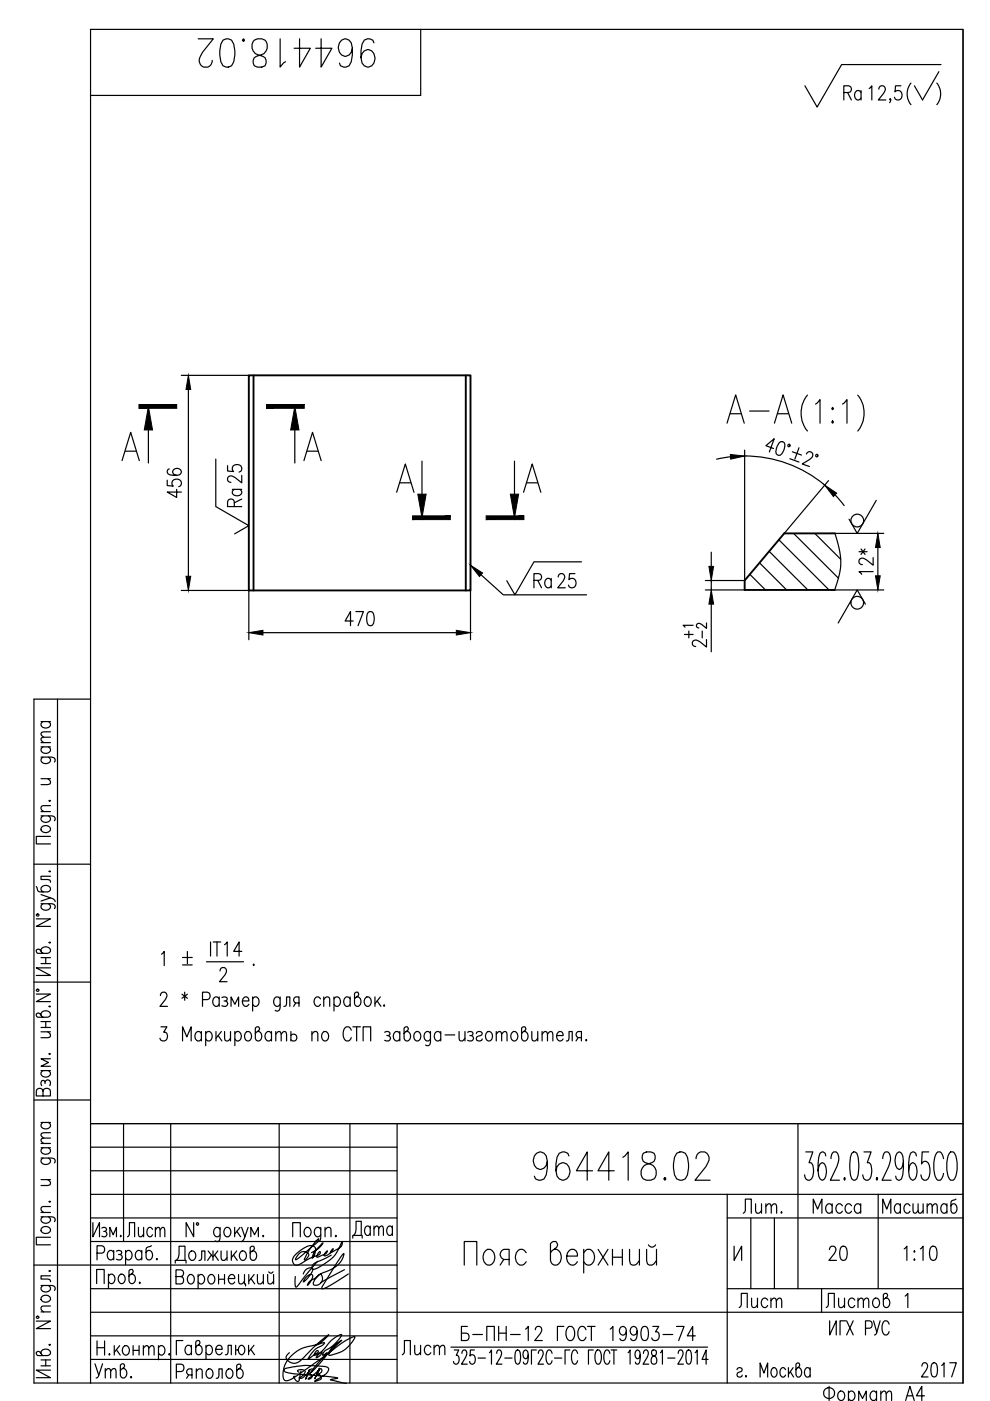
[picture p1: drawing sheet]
<svg xmlns="http://www.w3.org/2000/svg" width="210mm" height="297mm" viewBox="0 0 210 297" stroke-linecap="round" stroke-linejoin="round" font-family="sans-serif">
<defs><g id="words">
<g font-size="10.1">
<text x="40.9" y="15.5">964418.02</text>
<text x="152.8" y="91">А-А</text>
<text x="111.8" y="251.5">964418.02</text>
</g>
<text font-size="8.4" x="191.2" y="23.3">( )</text>
<g font-size="6.6">
<text x="177.8" y="22.6">Ra</text>
<text x="39.5" y="106.5" transform="rotate(-90 39.5 106.5)">456</text>
<text x="52.2" y="108.7" transform="rotate(-90 52.2 108.7)">Ra</text>
<text x="111.8" y="125.9">Ra</text>
<text x="72" y="134.1">470</text>
<text x="33.2" y="206">1 %%P .</text>
<text x="25.8" y="263.5">Лист</text>
<text x="156.3" y="258.6">Лит.</text>
<text x="171.1" y="258.6">Масса</text>
<text x="185.9" y="258.6">Масштаб</text>
<text x="174.6" y="268.5">20</text>
<text x="19" y="293.5">Утв.</text>
<text x="84" y="288.6">Лист</text>
</g>
<g font-size="6.2">
<text x="185.9" y="123.1" transform="rotate(-90 185.9 123.1)">12*</text>
<text x="155.6" y="278.3">Лист</text>
<text x="173.9" y="278.3">Листов</text>
<text x="96.7" y="285.4">Б-ПН-12 ГОСТ 19903-74</text>
<text x="194" y="293.2">2017</text>
<text x="173.6" y="298.1">Фоpмат А4</text>
</g>
</g></defs>
<path d="M52.8 79.6h47v45.6h-47zM53.8 79.6v45.6M98.8 79.6v45.6M177 113.1h-10.7l-8.4 10v2h19.1" fill="none" stroke="#000" stroke-width=".4"/>
<g fill="none" stroke="#000" stroke-width=".25">
<path d="M89.2 6.2v14h-70M186.3 18.9l.3-.6 .7-.1a.94 .94 0 0 1 .1 1.6l-1.2 1.4h1.6M199.5 13.7h-21.1l-5.2 9-2.5-4.5M204.2 6.2v287M38.4 79.6h14.4M25.9 97.7l1.8-6 1.8 6M26.6 95.7h2.3M31.5 91.2v7M39.9 82.6v39.6M45.8 97.3v10.1l7 4-3 1.8M48.2 98.7v1.2l1.3 .1a.87 .87 0 0 1-.1-1.1 .87 .87 0 0 1 1-.4 .82 .82 0 0 1 .9 .7 .82 .82 0 0 1-.6 .9M62.5 91.2v7"/>
<path d="M64.4 97.7l1.9-6 1.8 6M65.1 95.7h2.3M89.5 97.8v7M109.1 97.8v7M154.9 96.8l-3 .6M157.9 95.4v27.7h-8.3M157.9 96.7a26.4 26.4 0 0 1 17 6.2M164 95.1l-1.6-.6 1.7-1.5-1 2.8M165.1 94l.4-.4 .6 .1a1.47 1.47 0 0 1 0 1.9l-.7 .9h-.6a1.45 1.45 0 0 1 0-1.9zM167.2 94.2l.3 .1-.1 .4-.3-.1zM167.5 97.3l1.9 .7M168 95.8l1.9 .7"/>
<path d="M169.4 94.9l-.9 2.4M171 96.3l.4-.5 .7 .1a.93 .93 0 0 1-.4 1.5l-1.6 1 1.5 .5M172.9 85.7l1-1v5M173.1 96.4l.3 .1-.1 .3-.3-.1zM176.5 86.4l.2 .2-.2 .3-.2-.3zM176.5 89.2l.2 .3-.2 .2-.2-.2zM178.6 85.7l1-1v5M181.9 83.8a6 6 0 0 1 0 7.6M84.1 104.4l1.8-6 1.9 6M84.8 102.4h2.3M111 104.4l1.8-6 1.9 6M111.7 102.4h2.3"/>
<path d="M123.3 119.1h-10.1l-4 7-1.8-3M150.8 117.1v3M161 119.3l5.8 5.8M163.1 116.9l8.2 8.2M165.1 114.4l10.7 10.7M168.3 113.1l9.5 9.5M172.8 113.1l5.5 5.5M175.7 101.9l-9.4 11.2M176.1 113.1h11.3M177 113.1a17.9 17.9 0 0 1 1.3 6.8 18.1 18.1 0 0 1-1.3 5.2M177 104.9l2 2.3M185.8 106.1l-4.1 7-1.7-3"/>
<path d="M38.4 125.2h14.4v10.4M55.8 134.1h41M99.8 125.2v10.4M102 121.9l4.7 4.2h17.7M121.9 121.6h-1.1l-.2 1.3a.88 .88 0 0 1 1.1-.2 .88 .88 0 0 1 .4 1.1 .82 .82 0 0 1-.6 .8 .82 .82 0 0 1-1-.5M145.1 134.5h1.9M146 133.8v1.5M147 132.6h-2.2l.4 .4M148.9 133.8v1.5M149.6 125.1h8.3M149.8 135.6v1.6l-1.4-1.2a.86 .86 0 0 0-1-.3 .86 .86 0 0 0-.6 .9l.3 .4 .4 .1M149.8 132.1v1.1l-1-.8-.7-.2-.4 .3v.3l.5 .3"/>
<path d="M150.8 123.1v2M150.8 128.1v10.1M159 121.8l3.3 3.3M176.1 125.1h11.3M183.5 128.1l-1.8-3-4 7M8.7 158.4h2M8.7 157.4h2M8.7 153h2M9.1 158.4a.67 .67 0 0 0-.4 .6 .67 .67 0 0 0 .4 .6 1.01 1.01 0 0 0 1.6-.8l-.4-.4M9.1 153a.66 .66 0 0 0-.4 .6 .66 .66 0 0 0 .4 .6 .9 .9 0 0 0 1.1 .1 .9 .9 0 0 0 .4-1.1l-.3-.2M10.7 156.3l-1.9 .1-.1 .5 .6 .5M10.7 155.2l-1.9 .1-.1 .4 .6 .6"/>
<path d="M12.2 148.2v145M19.2 148.2h-12v145h197M8.7 173l2.7 .1a.58 .58 0 0 1 .1 .9M8.7 160.5l2.7 .1a.58 .58 0 0 1 .1 1M8.7 172.1h2M8.7 165.1h2M8.8 175.4a1.07 1.07 0 0 1 1.2-.3 1.07 1.07 0 0 1 .7 .9 1.06 1.06 0 0 1-1.1 .5 1.06 1.06 0 0 1-.9-.9zM9.1 173l-.1 .1a.59 .59 0 0 0-.2 .9 1.07 1.07 0 0 0 1.2 .3 1.07 1.07 0 0 0 .7-.9l-.4-.4M9.1 160.5l-.1 .1a.59 .59 0 0 0-.2 1 1.07 1.07 0 0 0 1.2 .3 1.07 1.07 0 0 0 .7-.9l-.4-.5M10.1 165.1l.6 .6-.1 .5-1.9 .2M10.4 169.8l.2-.1 .1 .1-.1 .1zM10.7 177.3h-3v1.6h3"/>
<path d="M10.7 170.8l-1.9 .1-.1 .6 .6 .6M7.2 183.2h12M7.7 194.8h3l-3 1.6h3M7.7 188l.4 1 2 .1a.64 .64 0 0 0 .6-.6 .64 .64 0 0 0-.4-.7 .91 .91 0 0 0-1.1 0 .91 .91 0 0 0-.4 1.1l.3 .2M7.8 193.8h.4v.4h-.4zM8.7 191.6l2.7 .1a.58 .58 0 0 1 .1 .9M8.7 189.7l2 .7-2 .6M9.1 191.6l-.1 .1a.59 .59 0 0 0-.2 .9 1.07 1.07 0 0 0 1.2 .4 1.07 1.07 0 0 0 .7-.9l-.4-.5M10.4 199.8l.2-.1 .1 .1-.1 .2zM10.4 184.8l.2-.2 .1 .2zM10.7 190.4l.6 .2 .4 .6M10.7 185.8h-2v.7l1.9 .1 .1 .4"/>
<path d="M7.2 208.2h12M7.7 210.8h3l-3 1.6h3M7.8 209.8h.4v.3h-.4zM8.7 215.2a1 1 0 0 1 1-.9 1 1 0 0 1 1 .9l-.6 .5h-2.1l-.3-.4v-.3l.4-.2 .3 .1 .7 .8M8.7 218.8h2M8.7 216.6h2M8.7 217.8h2M8.7 201.7a1 1 0 0 1 1-1 1 1 0 0 1 1 1l-.6 .4h-2.1l-.3-.3v-.4l.4-.2 .3 .1 .7 .8M8.7 203h2M8.7 204.3h2M9.7 203v1.3M9.7 216.6v1.2"/>
<path d="M10.1 218.8l.6 .5-.1 .6-1.9 .1M10.4 213.4l.2-.1 .1 .1-.1 .1zM10.7 205.2h-3l3 1.6h-3M34 211.1l.2-.6 .7-.1a.94 .94 0 0 1 .2 1.5l-1.2 1.5h1.6M34.1 217.7h1.3l-.7 1.1h.4a.95 .95 0 0 1 .3 1.4 .95 .95 0 0 1-1.4 .2l-.1-.3M38.6 210.8l1.1 .9M39.2 210.4v1.7M39.7 210.8l-1.1 .9M42.7 219.1l-.5-.4a1 1 0 0 0-.9 1 1 1 0 0 0 .9 1l.5-.4M42.7 218.7v2M42.9 211.9h1.1a.82 .82 0 0 0 .6-.8 .82 .82 0 0 0-.6-.7h-1.1v3M43.6 219.1l.2-.3a.8 .8 0 0 1 1 .1 .8 .8 0 0 1 .2 .9 .8 .8 0 0 1-.9 .9l-.5-.4"/>
<path d="M43.6 218.7v3M45.8 218.7v2M46.2 219.6l.8 1.1M46.5 211.8a.66 .66 0 0 0-.7-.5 .66 .66 0 0 0-.6 .5 .9 .9 0 0 0 0 1.1 .9 .9 0 0 0 1 .3l.3-.3M46.5 211.4v2M46.9 218.7l-1.1 1.4M47 211.5a.73 .73 0 0 1 1.2 .3l-.1 .3-.6 .1M47.6 218.7l.1 1.9 .6 .1 .6-.6M47.8 212.2a.59 .59 0 0 1 .5 .6 .59 .59 0 0 1-.5 .6l-.8-.2M48.9 218.7v2M49 213.4v-2l.8 1.5 .8-1.5v2M49.8 219.1a.66 .66 0 0 1 .6-.4 .66 .66 0 0 1 .6 .4 1 1 0 0 1-.8 1.6l-.4-.4"/>
<path d="M49.8 218.7v3M51.4 212.2h1.4a.66 .66 0 0 0-.5-.8 .66 .66 0 0 0-.8 .4 1.01 1.01 0 0 0 .8 1.6l.5-.5M52.2 218.8a.8 .8 0 0 1 .9 .1 .8 .8 0 0 1 .2 .9 .8 .8 0 0 1-.9 .9 1.18 1.18 0 0 1-.2-1.9zM53.6 211.8a.67 .67 0 0 1 .6-.5 .67 .67 0 0 1 .6 .5 1.01 1.01 0 0 1-.8 1.6l-.4-.5M53.6 211.4v3M54.6 218.7a1 1 0 0 1 .9 1 1 1 0 0 1-.9 1l-.5-.6v-2.1l.4-.3h.3l.2 .4-.1 .3-.8 .7M57.6 219.1l-.5-.4a1 1 0 0 0-.9 1 1 1 0 0 0 .9 1l.5-.4M57.6 218.7v2M58.5 219.3l.5-.6 .5 .1 .1 1.9M58.5 218.7v2M59.4 211.8l-.1-.1a.59 .59 0 0 0-.9-.2 1.07 1.07 0 0 0-.4 1.1 1.07 1.07 0 0 0 .9 .8l.5-.5M59.4 211.4l-.1 2.7a.58 .58 0 0 1-.9 .1"/>
<path d="M59.6 219.3l.6-.6 .4 .1 .2 1.9M60.2 213.4l.4-.2 .2-1.8h.6v2M61.7 219.6a.73 .73 0 0 1 1.2 0 .73 .73 0 0 1-.4 1.1h-.5l-.3-.3M61.7 218.7v2M62.7 212.6l-.4 .8M63.4 212.6l-.9-.1a.67 .67 0 0 1 .2-1.1h.7v2M66.1 219.3l.6-.6 .6 .1 .1 1.9M66.1 218.7v2M68 211.8a.66 .66 0 0 0-.7-.5 .66 .66 0 0 0-.6 .5 1.01 1.01 0 0 0 .8 1.6l.5-.5M68.5 218.8l.3-.1a1 1 0 0 1 .9 1 1 1 0 0 1-.9 1 1.18 1.18 0 0 1-.3-1.9zM68.6 211.9l.6-.5 .6 .1 .1 1.9M68.6 211.4v2"/>
<path d="M70.8 211.8a.67 .67 0 0 1 .6-.5 .67 .67 0 0 1 .7 .5 1.01 1.01 0 0 1-.8 1.6l-.5-.5M70.8 211.4v3M74.2 211.8a.66 .66 0 0 0-.6-.5 .66 .66 0 0 0-.6 .5 .9 .9 0 0 0-.1 1.1 .9 .9 0 0 0 1.1 .3l.2-.3M74.2 211.4v2M74.5 218.4a.8 .8 0 0 0-.8-.7 .8 .8 0 0 0-.8 .7 1.88 1.88 0 0 0 .5 2.3 .84 .84 0 0 0 1.1-.7M74.8 217.7h1.6M75.6 211.4a1 1 0 0 1 .9 1 1 1 0 0 1-.9 1l-.4-.6v-2.2l.3-.2h.4l.2 .4-.1 .3-.8 .7M75.6 217.7v3M77.6 211.5a.64 .64 0 0 1 1 .3 1.01 1.01 0 0 1-.8 1.6 1.18 1.18 0 0 1-.2-1.9zM79.5 211.4v2M80 212.2l.8 1.2M80.6 211.4l-1.1 1.4"/>
<path d="M81.4 213.1v.3l-.1-.2zM81.6 218.8a.71 .71 0 0 1 1.1 .3l-.1 .3-.6 .2M82.4 219.6a.59 .59 0 0 1 .4 .5 .59 .59 0 0 1-.4 .6l-.8-.1M84.8 219.1l-.5-.4a1 1 0 0 0-.9 1 1 1 0 0 0 .9 1l.5-.4M84.8 218.7v2M86.1 218.7a1 1 0 0 1 1 1 1 1 0 0 1-1 1l-.4-.6v-2.1l.3-.3h.4l.2 .4-.1 .3-.8 .7M88.1 218.8a.8 .8 0 0 1 .9 .1 .8 .8 0 0 1 .2 .9 .8 .8 0 0 1-.9 .9 1.18 1.18 0 0 1-.2-1.9zM91.3 219.1l-.1-.1a.58 .58 0 0 0-1-.2 1.06 1.06 0 0 0-.3 1.2 1.06 1.06 0 0 0 .9 .7l.5-.4M91.3 218.7l-.1 2.7a.58 .58 0 0 1-1 .2M93.5 219.1l-.3-.3a.8 .8 0 0 0-.9 .1 .8 .8 0 0 0-.2 .9l.3 .8a.65 .65 0 0 0 1.1-.3M93.5 218.7v2M94.4 219.4h2"/>
<path d="M97.3 218.7l.1 1.9 .6 .1 .6-.6M98.6 218.7v2M99.2 218.8a.71 .71 0 0 1 1.1 .3l-.1 .3-.6 .2M100 219.6a.59 .59 0 0 1 .4 .5 .59 .59 0 0 1-.4 .6l-.8-.1M101 219.1a.66 .66 0 0 1 .6-.4 .66 .66 0 0 1 .6 .4l-.1 .3-.8 .3a.55 .55 0 0 0-.2 .9 .73 .73 0 0 0 1.1-.3M103.3 218.8a.8 .8 0 0 1 .9 .1 .8 .8 0 0 1 .2 .9 .8 .8 0 0 1-.9 .9 1.18 1.18 0 0 1-.2-1.9zM105.2 219.3l.6-.6 .4 .1 .2 1.9M105.2 218.7v2M106.4 219.3l.5-.6 .5 .1 .1 1.9M108.6 218.8l.3-.1a1 1 0 0 1 .9 1 1 1 0 0 1-.9 1 1.17 1.17 0 0 1-.3-1.9zM111 218.7a1 1 0 0 1 1 1 1 1 0 0 1-1 1l-.4-.6v-2.1l.3-.3h.4l.2 .4-.1 .3-.8 .7M112.8 218.7l.1 1.9 .5 .1 .6-.6"/>
<path d="M114 218.7v2M114.9 219.3l.6-.6 .5 .1 .1 1.9M114.9 218.7v2M116.1 219.3l.5-.6 .5 .1 .1 1.9M118 219.6h1.4a.67 .67 0 0 0-.4-.9 .67 .67 0 0 0-.9 .4 .99 .99 0 0 0 .8 1.6l.5-.4M122.6 220l-.5 .7M123.3 220h-.7l-.2-.2a.67 .67 0 0 1 .2-1.1h.7v2M7.2 233.2h12M8.7 227h2M8.7 238h2M9.1 238a.67 .67 0 0 0-.4 .6 .67 .67 0 0 0 .4 .6 .91 .91 0 0 0 1.1 .1 .91 .91 0 0 0 .4-1.1l-.3-.2M9.1 231.3a.73 .73 0 0 0-.7-.6 .73 .73 0 0 0-.7 .6v1.1h3v-1.1a.81 .81 0 0 0-.8-.6 .81 .81 0 0 0-.8 .6v1.1"/>
<path d="M9.1 227l-.4 .4a1 1 0 0 0 1 1 1 1 0 0 0 1-1l-.4-.4M9.5 229.4a.59 .59 0 0 1 .6-.5 .59 .59 0 0 1 .6 .5l-.1 .8M9.5 229.7l-.1-.5-.3-.1a.7 .7 0 0 0-.3 1.1M10.4 223.4h.3l-.1 .2zM10.7 224.5h-2l1.6 .8-1.6 .8h2M19.2 238.2h185M26.2 238.2v25M36.2 238.2v55M38.7 220.7v-3l.9 2.1 .9-2.1v3M59.2 238.2v55M74.2 238.2v55M77 220.7v-3h1.6v3"/>
<path d="M84.2 238.2v55M120.1 220.7l.4-.1 .1-1.9h.7v2M124.3 220.4l.1 .2-.1 .1-.1-.1zM169.2 238.2v35M8.7 258l2.7 .1a.58 .58 0 0 1 .1 .9M8.7 245.5l2.7 .1a.58 .58 0 0 1 .1 1M8.7 257.1h2M8.7 250.1h2M8.7 243.3h2M8.7 242.4h2M9.1 258l-.1 .1a.59 .59 0 0 0-.2 .9 1.07 1.07 0 0 0 1.2 .3 1.07 1.07 0 0 0 .7-.9l-.4-.4M9.1 245.5l-.1 .1a.59 .59 0 0 0-.2 1 1.07 1.07 0 0 0 1.2 .3 1.07 1.07 0 0 0 .7-.9l-.4-.5"/>
<path d="M9.1 243.3a.67 .67 0 0 0-.4 .7 .67 .67 0 0 0 .4 .6 1.01 1.01 0 0 0 1.6-.8l-.4-.5M10.1 250.1l.6 .6-.1 .5-1.9 .2M10.4 254.8l.2-.1 .1 .1-.1 .1zM10.7 255.8l-1.9 .1-.1 .6 .6 .6M10.7 241.3l-1.9 .1-.1 .5 .6 .5M10.7 240.2l-1.9 .1-.1 .4 .6 .6M19.2 253.2h185M19.2 258.2h65M19.2 243.2h65M19.2 248.2h65M19.7 259.2v3l1.4-3v3M41.1 259.2v3l-1.6-3v3"/>
<path d="M41.7 259.3h.3v.4h-.3zM78.5 259.9v2M79.3 259.9v2M83.2 259.9v2M154.2 258.2h50M154.2 253.2v40M159.2 258.2v15M164.2 258.2v15M170.8 244.2h1.5l-.8 2.3h.4a3.2 3.2 0 0 1 .2 3.4l-.4 .3h-.4l-.5-.3-.2-.8M175.1 245.1l-.1-.6-.4-.3-.7 .3a10.6 10.6 0 0 0-.3 4.9l.3 .5 .5 .3a2.37 2.37 0 0 0 .7-2.8l-.3-.6-.5-.3-.4 .3-.4 1.4M176.2 245.7a1.7 1.7 0 0 1 .5-1.5h.6a1.98 1.98 0 0 1 .4 2.3l-1.6 3.7h1.9M179.1 249.7l.1 .2-.1 .3-.2-.3z"/>
<path d="M180.6 244.5l.4-.3h.3l.4 .3a8.9 8.9 0 0 1 0 5.4l-.4 .3-.7-.3a8.9 8.9 0 0 1 0-5.4zM183.2 244.2h1.5l-.8 2.3h.4a3.2 3.2 0 0 1 .1 3.4l-.4 .3h-.4l-.4-.3-.3-.8M185.9 249.7l.2 .2-.2 .3-.1-.3zM186.2 253.2v20M187.2 245.7a1.7 1.7 0 0 1 .5-1.5h.6a1.98 1.98 0 0 1 .4 2.3l-1.7 3.7h1.9M191.5 246.2l-.4 1.5-.5 .2a2.35 2.35 0 0 1-.7-2.8l.3-.6 .4-.3 .5 .3a8.2 8.2 0 0 1 0 5.4l-.6 .3-.5-.3-.1-.5M194.3 245.1l-.1-.6-.5-.3-.6 .3a10.6 10.6 0 0 0-.3 4.9l.3 .5 .5 .3a2.35 2.35 0 0 0 .7-2.8l-.3-.6-.5-.3-.4 .3-.3 .6-.2 .8M196.9 244.2h-1.4l-.1 2.6 .5-.6h.5a2.22 2.22 0 0 1 .8 2.3l-.2 .9-.2 .5-.4 .3h-.5l-.4-.3-.2-.8M200.1 245.7l-.2-.6a.98 .98 0 0 0-1.1-.9 5.6 5.6 0 0 0 0 6 1.22 1.22 0 0 0 1.3-1.4M201.6 244.2a1.22 1.22 0 0 1 1.2 1.5 5.3 5.3 0 0 1-.7 4.5 1.2 1.2 0 0 1-1.2-1.4 5.4 5.4 0 0 1 .7-4.6zM7.2 268.2h77M7.8 279.1h.4v.3h-.4z"/>
<path d="M8.7 272.5l2.7 .2a.58 .58 0 0 1 .1 .9M8.7 278.1h2M8.8 260.4a1.07 1.07 0 0 1 1.2-.3 1.07 1.07 0 0 1 .7 .8 1.06 1.06 0 0 1-1.1 .6 1.06 1.06 0 0 1-.9-.9zM8.8 275a1.07 1.07 0 0 1 1.2-.4 1.07 1.07 0 0 1 .7 .9 1.06 1.06 0 0 1-1.1 .6 1.06 1.06 0 0 1-.9-.9zM9.1 272.5l-.1 .2a.59 .59 0 0 0-.2 .9 1.07 1.07 0 0 0 1.2 .3 1.07 1.07 0 0 0 .7-.9l-.4-.5M10.4 269.5l.2-.1 .1 .1-.1 .1zM10.7 262.3h-3v1.6h3M10.7 276.9l-1.9 .1-.1 .6 .6 .5M10.7 270.5h-2v.7l1.9 .1 .1 .5M19.2 278.2h185M19.2 263.2h65M19.2 273.2h65"/>
<path d="M20.5 272.1v-2.9h1.6v2.9M20.6 265.7h1a.81 .81 0 0 0 .6-.8 .81 .81 0 0 0-.6-.8h-1v3M21.6 260.4a.61 .61 0 0 1 1 .3l-.3 .4h-.3M22.3 261.1a.61 .61 0 0 1 .4 .5 .61 .61 0 0 1-.4 .6l-.7-.1M23 270.6l.2-.3a.8 .8 0 0 1 1 .1 .8 .8 0 0 1 .2 .9 .82 .82 0 0 1-.9 .8l-.5-.4M23 270.1v3M23.3 262.2v-2l.7 1.6 .7-1.6v2M24.1 265.6a.66 .66 0 0 0-.6-.5 .66 .66 0 0 0-.6 .5 .91 .91 0 0 0-.1 1.1 .91 .91 0 0 0 1.1 .3l.2-.3M24.1 265.1v2M24.7 265.3a.71 .71 0 0 1 1.1 .3l-.1 .2-.6 .2M25.4 270.3a.8 .8 0 0 1 .9 .1 .8 .8 0 0 1 .2 .9 .82 .82 0 0 1-.9 .8 1.18 1.18 0 0 1-.2-1.8zM25.5 266a.59 .59 0 0 1 .4 .5 .59 .59 0 0 1-.4 .6l-.8-.1"/>
<path d="M26.6 265.6l.5-.5a1 1 0 0 1 .9 1 1 1 0 0 1-.9 1l-.5-.4M26.6 265.1v3M27.8 270.1a1 1 0 0 1 .9 1 1 1 0 0 1-.9 1l-.5-.5v-2.2l.4-.2h.3l.3 .4-.2 .3-.8 .7M29.6 271.9v.2l-.1-.1zM30.1 265.6l-.5-.5a1 1 0 0 0-.9 1 1 1 0 0 0 .9 1l.5-.4M30.1 265.1v2M32.1 264.1l-1 .4-.1 2a.65 .65 0 0 0 .5 .6 .65 .65 0 0 0 .7-.4 1.01 1.01 0 0 0-.8-1.6l-.4 .5M33.3 266.8l.1 .2-.1 .1zM37.2 267.8v-.6h2.2v.6M37.3 270.7h1a.81 .81 0 0 1 .6 .7 .81 .81 0 0 1-.6 .8h-1v-3h1a.73 .73 0 0 1 .6 .7 .73 .73 0 0 1-.6 .8M37.4 267.2a3.1 3.1 0 0 0 .6-3h1.2v3M40.1 270.4l.2-.2a1 1 0 0 1 .9 1 1 1 0 0 1-.9 1 1.18 1.18 0 0 1-.2-1.8z"/>
<path d="M40.4 265.4a.64 .64 0 0 1 1 .2 1.01 1.01 0 0 1-.8 1.6 1.18 1.18 0 0 1-.2-1.8zM42 270.7l.5-.5a1 1 0 0 1 .9 1 1 1 0 0 1-.9 1l-.5-.4M42 270.2v3M42.2 267.2l.5-.1 .1-1.9h.6v2M44.1 265.2l1.1 1.3 1-1.3M44.4 270.4l.2-.2a1 1 0 0 1 1 1 1 1 0 0 1-1 1 1.17 1.17 0 0 1-.2-1.8zM44.8 266.1l-.8 1.1M45.2 265.2v2M45.5 266.1l.8 1.1M46.3 271.2h1.3M46.3 270.2v2M46.7 260.7l-.3-.3a.8 .8 0 0 0-.9 .1 .8 .8 0 0 0-.2 .9 .8 .8 0 0 0 .9 .8l.5-.4"/>
<path d="M46.7 260.2l-.2 2.7-.3 .3-.6-.1M46.9 265.2l.1 1.9 .6 .1 .5-.5M47.6 270.2v2M47.8 260.4a.8 .8 0 0 1 .9 .1 .8 .8 0 0 1 .2 .9 .8 .8 0 0 1-.9 .8 1.18 1.18 0 0 1-.2-1.8zM48.1 265.2v2M48.4 271.1h1.4a.66 .66 0 0 0-.4-.8 .66 .66 0 0 0-.9 .4 1 1 0 0 0 .8 1.5l.5-.4M49 265.2v2M49.5 266.1l.8 1.1M49.8 260.2v2M50.2 265.2l-1.2 1.5M50.2 261.1l.8 1.1M50.6 270.2l.1 1.9 .6 .1 .5-.6"/>
<path d="M50.9 260.2l-1.1 1.4M51.1 265.4a.64 .64 0 0 1 1 .2 1.01 1.01 0 0 1-.8 1.6 1.18 1.18 0 0 1-.2-1.8zM51.2 260.2l.7 2 .7-2M51.8 270.2v2h.3v.5M51.9 262.2l-.4 .9-.4 .1M52.7 270.2v2M53.2 262.2v-2l.8 1.6 .8-1.6v2M53.2 271.1l.8 1.1M53.5 265.2a1 1 0 0 1 .9 1 1 1 0 0 1-.9 1l-.5-.5v-2.2l.4-.3h.3l.3 .5-.2 .2-.8 .7M53.9 270.2l-1.2 1.4M54.6 270.2l.1 1.9 .6 .1 .5-.6M55.8 261.9l.1 .2-.1 .1-.1-.1z"/>
<path d="M55.8 270.2v2M56.7 270.2l.2 1.9 .5 .1 .6-.6M57 269.6a.5 .5 0 0 0 .4 .3 .5 .5 0 0 0 .5-.3M58 270.2v2M62.1 262.2v-3h1.6v3M63.3 266a1.25 1.25 0 0 1 2.2 .1l-.7 1h-.3a11.6 11.6 0 0 1 3.1-4.4l-.5 .8-3.5 3-.9 .6zM64.3 270.1a1.5 1.5 0 0 1 2-1.2 4.3 4.3 0 0 1-2 2.9 1.99 1.99 0 0 1 1.9-1.5 2.84 2.84 0 0 1-1 2.2l.5-.8 1.2-.7 .6-.5a.45 .45 0 0 1 .5-.3 .45 .45 0 0 1 .3 .5 1.34 1.34 0 0 1-.4 1.4 1.34 1.34 0 0 1-1.5 .2 3.2 3.2 0 0 1 2.1-2.5 5.7 5.7 0 0 0 4.4-3.7v-.3l-1.5 1.9-3 5-.2 .4 .1 .1a7.8 7.8 0 0 0 3.2-1.5l2.4-1.6M64.8 260.4a.8 .8 0 0 1 .9 .1 .8 .8 0 0 1 .3 .9 .81 .81 0 0 1-1 .8 1.17 1.17 0 0 1-.2-1.8zM66.1 265.6a4.6 4.6 0 0 0 2.4-2.1l-.2 .2a5.5 5.5 0 0 0-2.1 3v.1a2.39 2.39 0 0 0 .7-2.1l-.1-.1a1.42 1.42 0 0 0-2.1-.1l-.9 .6a2.99 2.99 0 0 0-1.8 2.3 .94 .94 0 0 0 .6 .8 .94 .94 0 0 0 1-.2l2-1.2 2-.8 .3-.3-.1-.3-.5 .6-.1 .5 1.2-.4a1.07 1.07 0 0 0 1-.9l-.3 .2a.56 .56 0 0 0-.3 .9 2.2 2.2 0 0 0 1.8-1.6l-.5 .9 1.3-.7a1.44 1.44 0 0 0 1.2-1.7l-.1 .1a8.9 8.9 0 0 1-6.2 5.8l-.2-.3a1.52 1.52 0 0 1 1.3-1.3l2.8-1.4M67.3 267.4l-4.5 5.5-.2-.4v-1.8M68 260.7l-.2-.3a.8 .8 0 0 0-.9 .1 .8 .8 0 0 0-.3 .9 .81 .81 0 0 0 1 .8l.4-.4M68 260.2l-.1 2.7-.3 .3-.6-.1"/>
<path d="M68.9 260.8l.6-.6 .6 .2 .1 1.8M68.9 260.2v2M71.2 261.9l.1 .2-.1 .1-.1-.1zM73 269.2l-5 2.8M74.8 262.5v-.6h2v.6M75 261.9a3.3 3.3 0 0 0 .5-3h1.1v3M78.5 260.4l-.4-.5h-.3a1.22 1.22 0 0 0 0 2h.3l.4-.4M79.3 260.5l.5-.6 .4 .2 .1 1.8M80.3 260.5l.5-.6 .4 .2 .1 1.8M83.2 260.4l-.4-.5h-.3a1.22 1.22 0 0 0 0 2h.3l.4-.4M98.4 268.2v-5h2.7v5M103 265.1l.4-.2a1.46 1.46 0 0 1 1.5 1.9 1.35 1.35 0 0 1-1.5 1.4 1.96 1.96 0 0 1-.4-3.1z"/>
<path d="M106.8 267l-.8 1.2M107.9 267h-1.1a1.13 1.13 0 0 1-.8-1 1.13 1.13 0 0 1 .8-1.1h1.1v3.3M111.6 265.6l-.8-.7a1.46 1.46 0 0 0-1.5 1.9 1.35 1.35 0 0 0 1.5 1.4l.8-.7M117.5 264.9a1.46 1.46 0 0 1 1.5 1.9 1.35 1.35 0 0 1-1.5 1.4l-.4-.2-.4-.7v-3.6l.6-.5h.6l.3 .7-.2 .5-1.3 1.2M120.1 266.3h2.3a1.11 1.11 0 0 0-.7-1.3 1.11 1.11 0 0 0-1.4 .6 1.66 1.66 0 0 0 1.4 2.6l.7-.7M123.8 265.6l.7-.7a1.46 1.46 0 0 1 1.5 1.9 1.35 1.35 0 0 1-1.5 1.4l-.7-.7M123.8 264.9v5M126.8 264.9l2.1 3.3M128.9 264.9l-2.1 3.3M129.9 266.6h2.1M129.9 264.9v3.3M132 264.9v3.3"/>
<path d="M133.5 264.9v2.4l.2 .7 .3 .2h.6l1-.9M135.6 264.9v3.3M137.1 264.9v2.4l.2 .7 .4 .2h.5l1-.9M137.5 263.9a.83 .83 0 0 0 .7 .5 .83 .83 0 0 0 .8-.5M139.2 264.9v3.3M154.2 273.2h50M155.6 264.2v3l1.6-3v3M191.7 264.8l.6-.6v3M191.9 274.8l.6-.6v3M193.9 265.2l.1 .2-.1 .1-.1-.1zM193.9 266.9l.1 .2-.1 .1-.1-.1zM195.1 264.8l.6-.6v3"/>
<path d="M197.4 264.4l.6-.2a1.44 1.44 0 0 1 .7 1.7l-.4 1.2-.5 .1a1.46 1.46 0 0 1-.7-1.7zM7.7 280.1h3l-3 1.6h3M8.7 287a1 1 0 0 1 1-1 1 1 0 0 1 1 1l-.6 .4h-2.1l-.3-.3v-.4l.4-.2 .3 .1 .7 .8M8.7 288.3h2M8.7 289.6h2M9.7 288.3v1.3M10.4 285.1l.2-.1 .1 .1-.1 .1zM10.7 290.5h-3l3 1.6h-3M19.2 293.2v-287h185v287M19.2 283.2h65M19.2 288.2h65M20.6 284.3v3"/>
<path d="M20.6 285.7h1.6M22.2 284.3v3M24.2 285.3v2M25.4 285.3l-1.2 1.4M26.3 285.5l.2-.2a1 1 0 0 1 .9 1 1 1 0 0 1-.9 1 1.17 1.17 0 0 1-.2-1.8zM28.2 285.3v2M29.5 285.3v2M30.4 285.9l.6-.6 .4 .2 .1 1.8M30.4 285.3v2M31.5 285.9l.6-.6 .5 .2 .1 1.8M33.6 285.7a.66 .66 0 0 1 .6-.4 .66 .66 0 0 1 .7 .4 .99 .99 0 0 1-.8 1.6l-.5-.4M33.6 285.3v3"/>
<path d="M35.9 287l.1 .2-.1 .1-.1-.1zM37.4 290.8h1a.81 .81 0 0 0 .6-.8 .81 .81 0 0 0-.6-.8h-1v3M38.8 284.2h-1.4v3M40 291.5l-.4 .7M40.6 285.7a.66 .66 0 0 0-.6-.5 .66 .66 0 0 0-.7 .5 .9 .9 0 0 0 0 1.1 .9 .9 0 0 0 1.1 .3l.2-.3M40.6 285.2v2M40.7 291.5h-.7l-.2-.1a.67 .67 0 0 1 .2-1.2h.7v2M41.6 290.8l.6-.6 .6 .2 .1 1.8M41.6 290.2v2M42 285.2a1 1 0 0 1 .9 1 1 1 0 0 1-.9 1l-.5-.5v-2.2l.3-.3h.4l.2 .5-.1 .2-.8 .8M43.7 285.7a.67 .67 0 0 1 .6-.5 .67 .67 0 0 1 .6 .5 1.01 1.01 0 0 1-.8 1.5l-.4-.4M43.7 285.2v3"/>
<path d="M44 290.4a.8 .8 0 0 1 .9 .1 .8 .8 0 0 1 .3 .9 .8 .8 0 0 1-1 .8 1.18 1.18 0 0 1-.2-1.8zM45.7 286.1h1.4a.67 .67 0 0 0-.4-.8 .67 .67 0 0 0-.9 .4 1.01 1.01 0 0 0 .9 1.5l.4-.4M45.8 292.2l.5-.1 .1-1.9h.7v2M47.8 287.2l.4-.1 .2-1.9h.6v2M48.2 290.4l.3-.2a1 1 0 0 1 .9 1 1 1 0 0 1-.9 1 1.17 1.17 0 0 1-.3-1.8zM50 286.2h.5a.88 .88 0 0 1 .8-1 1.08 1.08 0 0 1 .6 1.1 1.08 1.08 0 0 1-.8 .9 1.01 1.01 0 0 1-.6-1M50 285.2v2M50.7 290.2a1 1 0 0 1 .9 1 1 1 0 0 1-.9 1l-.5-.5v-2.2l.3-.3h.4l.2 .5-.1 .2-.8 .8M52.7 285.2v2M53.2 286.1l.8 1.1M53.8 285.2l-1.1 1.5M63.4 291l-.3-.3a.98 .98 0 0 1 1.6 .2l-.5 .8-.8 .4 .1 .1a2.74 2.74 0 0 0 2.1-1.6v-.2l-.8 2 .2-.6a2.1 2.1 0 0 1 1.1-1.6l.2 .1a.87 .87 0 0 1-.8 .9 .61 .61 0 0 1 .6 .7 .61 .61 0 0 1-.8 .5v-.1a7.2 7.2 0 0 0 2.4-2.2l-1 2.2 1.1-2a.34 .34 0 0 1 .5 .1 .34 .34 0 0 1-.1 .5l-.5 .3-.5 .1 .8 .4a.53 .53 0 0 1 .1 .7 .53 .53 0 0 1-.6 .2l-.8 .3 2.4-1.6 .4-.6a.66 .66 0 0 0 0-.8 .66 .66 0 0 0-.7-.2 19.6 19.6 0 0 0-8.5 .6 .51 .51 0 0 0 .5 .7l1.4 .3 9.1 .8 .3 .1-1.5 .4 3.3 .7"/>
<path d="M63.8 290.7l-.3 1.5a.53 .53 0 0 1-.3 .7l-.5-.2-.4-.7 .3-.2M67 285.2l1.8-.5-.3 .5a5.8 5.8 0 0 0-3.2 2.9l1.9-1.2a.3 .3 0 0 0 .3-.3 .3 .3 0 0 0-.3-.3 .3 .3 0 0 0-.3 .3l-.2 .5v.2l1.6-.6a1.45 1.45 0 0 1-1.3 1.1l1.6-1.7a7.7 7.7 0 0 1 3.8-3.2v.1a8.8 8.8 0 0 1-3.7 3.6l-.3 .8 1-.6-2.6 2.9-.9 1.3 1-.9 2.3-2.7a8.4 8.4 0 0 1 3.2-3.2l-.1 .1a8.7 8.7 0 0 0-2.6 2.9v.1a6.1 6.1 0 0 0 5.5-3.9 10.6 10.6 0 0 0-4.2 2.4l-7.5 5.5-2.1 1.3a.9 .9 0 0 1-1.1 0 .9 .9 0 0 1-.3-1 6.7 6.7 0 0 1 6.2-6.3 5.9 5.9 0 0 0 3.5-2.3h-.1a45.2 45.2 0 0 0-6 5.6 1.76 1.76 0 0 1-2.9-.9l.7-.9M95.6 285.6h54.4M97.9 286.9v-.1a.58 .58 0 0 1 .7-.6l.3 .3a1.32 1.32 0 0 1-.2 1.3l-.8 1.4h1.2M100.6 286.2h-.9v1.3a.53 .53 0 0 1 .8-.1 1.31 1.31 0 0 1-.2 1.8 .57 .57 0 0 1-.7-.5M101.4 287.9h1.5M103.8 286.8l.4-.6v3M105.3 286.9l.1-.4 .3-.3h.3l.3 .3a1.39 1.39 0 0 1-.2 1.3l-.9 1.4h1.2M107 287.9h1.6M109.4 286.4l.5-.2a1.65 1.65 0 0 1 .5 1.7l-.3 1.2-.4 .1a1.65 1.65 0 0 1-.5-1.7zM112 287.2l-.3 .7-.2 .2a1.02 1.02 0 0 1-.6-.9 1.02 1.02 0 0 1 .6-1 1.39 1.39 0 0 1 .5 1.7l-.3 1.2-.4 .1-.2-.1-.1-.3M113.7 286.2h-1v3"/>
<path d="M114.1 286.9l.1-.4 .3-.3h.3l.3 .3a1.39 1.39 0 0 1-.2 1.3l-.8 1.4h1.2M117.1 286.9l-.1-.2a.59 .59 0 0 0-.7-.5 2.38 2.38 0 0 0 0 3 .69 .69 0 0 0 .8-.7M117.6 287.9h1.5M120.8 286.2h-1v3M122.5 286.9l-.1-.2a.57 .57 0 0 0-.7-.5 .57 .57 0 0 0-.4 .7l-.1 .5a2.14 2.14 0 0 0 .5 1.8 .7 .7 0 0 0 .8-.7M125.8 286.2h-1v3M126.5 286.4l.2-.2a.69 .69 0 0 1 .7 .7v1.6a.6 .6 0 0 1-.3 .6 .6 .6 0 0 1-.6 0l-.4-1v-.7zM129.3 286.9a.61 .61 0 0 0-.6-.7 .61 .61 0 0 0-.6 .7v1.6a.6 .6 0 0 0 .3 .6 .6 .6 0 0 0 .7 0l.2-.6M130.2 286.2v3M133.2 286.8l.4-.6v3M135.7 287.2l-.2 .7-.3 .2a1.03 1.03 0 0 1-.6-.9 1.03 1.03 0 0 1 .6-1l.3 .2a3.3 3.3 0 0 1 0 2.7l-.4 .1-.3-.1-.1-.3M136.4 286.9v-.1a.56 .56 0 0 1 .7-.6l.3 .3a1.39 1.39 0 0 1-.2 1.3l-.9 1.4h1.2"/>
<path d="M138.2 286.4a.85 .85 0 0 0 .8 1.3 .9 .9 0 0 1 .3 .9 .9 .9 0 0 1-.8 .6 1.03 1.03 0 0 1-.4-1 1.03 1.03 0 0 1 .8-.8 .61 .61 0 0 0 .2-.9 .61 .61 0 0 0-.9-.1zM140 286.8l.5-.6v3M141.6 287.9h1.5M143.8 286.9v-.1a.57 .57 0 0 1 .7-.6l.2 .3a1.39 1.39 0 0 1-.1 1.3l-.9 1.4h1.2M145.7 286.4l.4-.2a1.67 1.67 0 0 1 .5 1.7l-.2 1.2-.5 .1a1.65 1.65 0 0 1-.5-1.7zM147.4 286.8l.4-.6v3M150.1 288.2h-1.2l.8-2v3M156.3 290.4a.56 .56 0 0 1 .5-.5 .56 .56 0 0 1 .6 .5l-.1 .3-.7 .3a.53 .53 0 0 0-.3 .5 .53 .53 0 0 0 .4 .5l.6-.2 .1-.3M158.2 291.7v.3zM161.2 292v-3l.8 2.1 .8-2.1v3M163.8 290.1l.2-.1a1.05 1.05 0 0 1 .8 .7 1.05 1.05 0 0 1-.3 1.1l-.5 .2a1.26 1.26 0 0 1-.2-1.9zM166.6 290.4l-.4-.4a1.05 1.05 0 0 0-.9 .7 1.05 1.05 0 0 0 .4 1.1l.5 .2 .4-.5"/>
<path d="M167.2 290v2M167.6 290.8l.7 1.2M168.2 290l-1 1.4M169.2 290a1.05 1.05 0 0 1 .8 .7 1.05 1.05 0 0 1-.3 1.1l-.2 .2a.59 .59 0 0 1-.7-.6v-2.1l.3-.3 .4 .1a.74 .74 0 0 1-.5 1l-.2 .3M171.8 290.4l-.4-.4a1.03 1.03 0 0 0-.6 1.7l.3 .3h.3l.4-.5M171.8 290v2M175.9 280v3l1.4-3v3M179.3 280h-1.2v3M179.5 280l1.4 3M180.9 280l-1.4 3M183.5 281.6h.9a.85 .85 0 0 0 .5-.8 .85 .85 0 0 0-.5-.8h-.9v3M185.2 280l.7 2.5"/>
<path d="M186.6 280l-.8 2.8-.4 .2M188.5 280.8a.7 .7 0 0 0-.7-.8 .7 .7 0 0 0-.7 .8 2.04 2.04 0 0 0 .5 2.2 .77 .77 0 0 0 .9-.7"/>
<circle cx="181.8" cy="110.4" r="1.35"/>
<circle cx="181.8" cy="127.8" r="1.35"/>
</g>
<g fill="#000" stroke="#000" stroke-width=".21">
<path d="M31.5 86.2l.8 5h-1.7zM39.9 79.6l.5 3h-1zM62.5 86.2l.9 5h-1.8zM154.9 96.4l3 .3-3 .7zM88.6 104.8h1.7l-.8 5zM108.2 104.8h1.8l-.9 5zM174.9 102.9l2.5 1.6-.7 .8zM186.1 113.1l.5 3h-1zM39.4 122.2h1l-.5 3zM52.8 134.1l3-.5v1zM96.8 133.6l3 .5-3 .5zM99.8 119.8l2.5 1.7-.6 .7z"/>
<path d="M150.3 120.1h1l-.5 3zM150.8 125.1l.5 3h-1z"/>
<path d="M29.5 85.8v.8l8-.8zM29.5 86.6l8-.8v.8z"/>
<path d="M56.5 86.6h8v-.8zM56.5 85.8h8l-8 .8z"/>
<path d="M87.5 109.4v.8l8-.8zM87.5 110.2l8-.8v.8z"/>
<path d="M103.1 110.2h8v-.8zM103.1 109.4h8l-8 .8z"/>
</g>
<use href="#words"/>
</svg>
